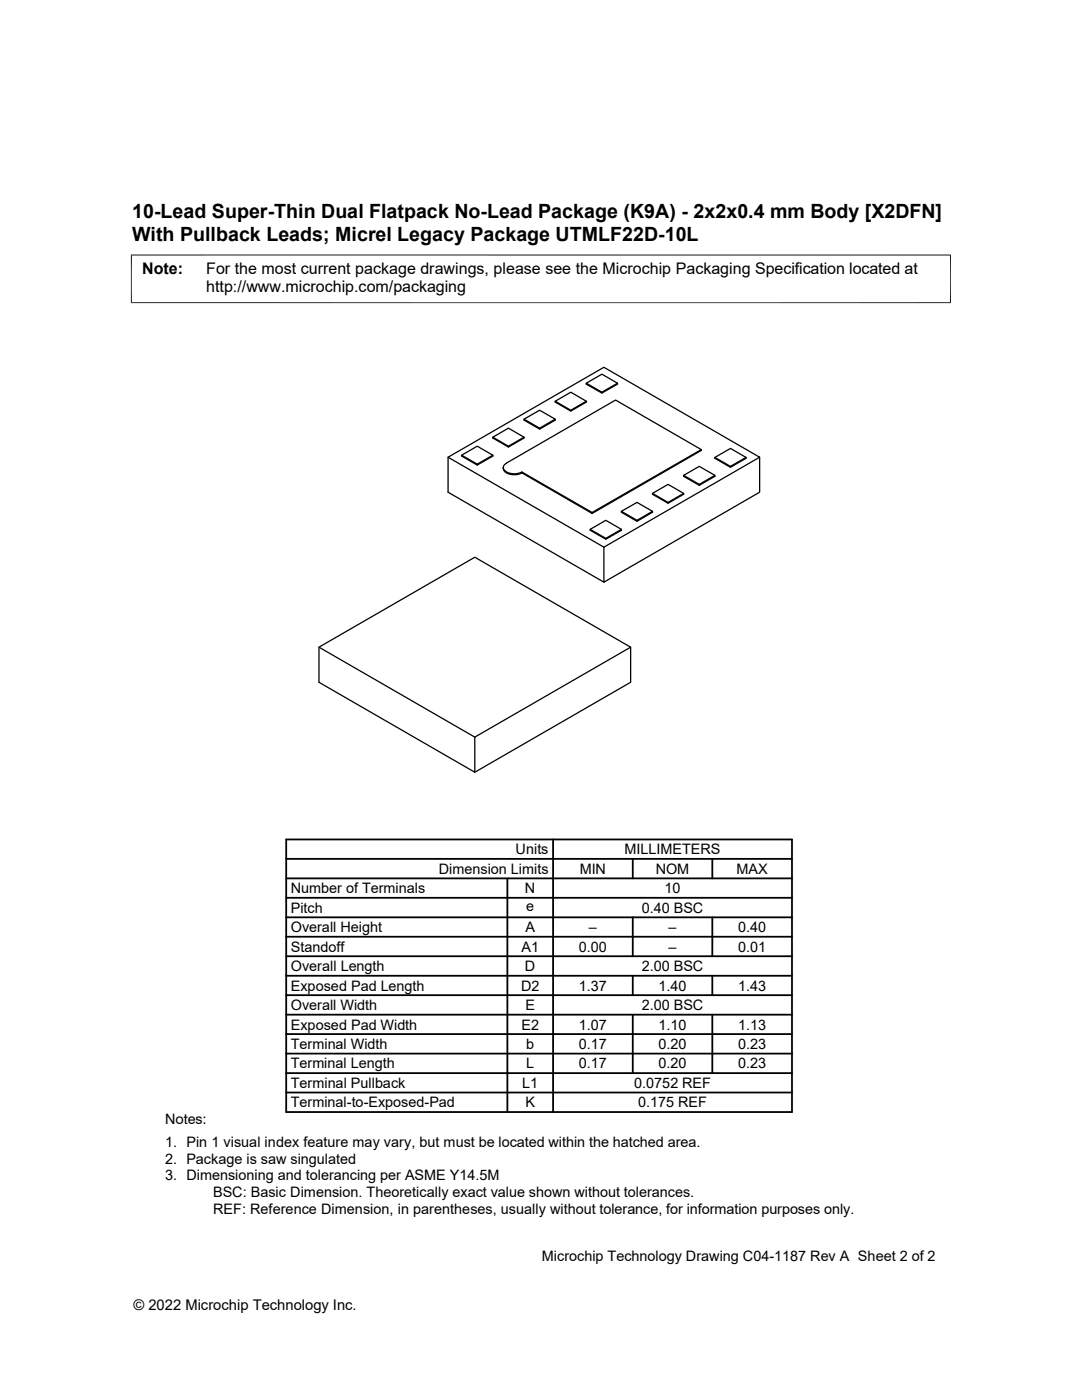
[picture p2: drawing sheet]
<svg xmlns="http://www.w3.org/2000/svg" width="216mm" height="279mm" viewBox="0 0 216 279" stroke-linecap="round" stroke-linejoin="round" font-family="sans-serif">
<defs><g id="words">
<g font-size="3.9">
<text x="26.4" y="43.5">10-Lead Super-Thin Dual Flatpack No-Lead Package (K9A) - 2x2x0.4 mm Body [X2DFN]</text>
<text x="26.4" y="48.1">With Pullback Leads; Micrel Legacy Package UTMLF22D-10L</text>
</g>
<g font-size="3.2">
<text x="28.4" y="54.7">Note:</text>
<text x="41.1" y="58.3">http://www.microchip.com/packaging</text>
<text x="41.1" y="54.7">For the most current package drawings, please see the Microchip Packaging Specification located at</text>
</g>
<g font-size="2.9">
<text x="102.9" y="170.5">Units</text>
<text x="124.6" y="170.5">MILLIMETERS</text>
<text x="58" y="178.3">Number of Terminals</text>
<text x="87.6" y="174.4">Dimension Limits</text>
<text x="104.8" y="178.3">N</text>
<text x="115.7" y="174.4">MIN</text>
<text x="130.8" y="174.4">NOM</text>
<text x="132.6" y="178.3">10</text>
<text x="147" y="174.4">MAX</text>
<text x="58" y="182.2">Pitch</text>
<text x="105" y="181.9">e</text>
<text x="128" y="182.2">0.40 BSC</text>
<text x="58" y="186">Overall Height</text>
<text x="58" y="189.9">Standoff</text>
<text x="104.1" y="189.9">A1</text>
<text x="104.8" y="186">A</text>
<text x="115.5" y="189.9">0.00</text>
<text x="117.5" y="186">–</text>
<text x="133.4" y="186">–</text>
<text x="133.4" y="189.9">–</text>
<text x="147.3" y="186">0.40</text>
<text x="147.3" y="189.9">0.01</text>
<text x="58" y="193.8">Overall Length</text>
<text x="58" y="197.7">Exposed Pad Length</text>
<text x="104" y="197.7">D2</text>
<text x="104.8" y="193.8">D</text>
<text x="115.5" y="197.7">1.37</text>
<text x="128" y="193.8">2.00 BSC</text>
<text x="131.4" y="197.7">1.40</text>
<text x="147.3" y="197.7">1.43</text>
<text x="58" y="201.6">Overall Width</text>
<text x="104.8" y="201.6">E</text>
<text x="128" y="201.6">2.00 BSC</text>
<text x="58" y="209.4">Terminal Width</text>
<text x="58" y="205.5">Exposed Pad Width</text>
<text x="104" y="205.5">E2</text>
<text x="105" y="209.3">b</text>
<text x="115.5" y="205.5">1.07</text>
<text x="115.5" y="209.4">0.17</text>
<text x="131.4" y="209.4">0.20</text>
<text x="131.4" y="205.5">1.10</text>
<text x="147.3" y="205.5">1.13</text>
<text x="147.3" y="209.4">0.23</text>
<text x="58" y="213.2">Terminal Length</text>
<text x="105" y="213.2">L</text>
<text x="115.5" y="213.2">0.17</text>
<text x="131.4" y="213.2">0.20</text>
<text x="147.3" y="213.2">0.23</text>
<text x="58" y="217.1">Terminal Pullback</text>
<text x="58" y="221">Terminal-to-Exposed-Pad</text>
<text x="104.2" y="217.1">L1</text>
<text x="104.8" y="221">K</text>
<text x="126.5" y="217.1">0.0752 REF</text>
<text x="127.3" y="221">0.175 REF</text>
<text x="32.9" y="224.4">Notes:</text>
<text x="32.9" y="229">1. Pin 1 visual index feature may vary, but must be located within the hatched area.</text>
<text x="32.9" y="232.3">2. Package is saw singulated</text>
<text x="32.9" y="235.6">3. Dimensioning and tolerancing per ASME Y14.5M</text>
<text x="42.5" y="238.9">BSC: Basic Dimension. Theoretically exact value shown without tolerances.</text>
<text x="42.5" y="242.2">REF: Reference Dimension, in parentheses, usually without tolerance, for information purposes only.</text>
<text x="108.1" y="251.7">Microchip Technology Drawing C04-1187 Rev A Sheet 2 of 2</text>
<text x="26.6" y="261.3">© 2022 Microchip Technology Inc.</text>
</g>
</g></defs>
<g fill="none" stroke="#000" stroke-width=".25">
<path d="M117 76.5l3.1 1.8M117 76.5l3.1-1.8 3.1 1.8v.2l-3.1 1.7-3.1-1.7zM123.2 76.5l-3.1 1.8v.1M89.4 91.2l31.1 18M92.1 90.8l3.1 1.8M92.1 90.8l3.1-1.8 3.1 1.8v.2l-3.1 1.8-3.1-1.8zM98.3 87.2l3.2 1.8M98.3 87.2l3.2-1.8 3.1 1.8v.2l-3.1 1.8-3.2-1.8zM98.3 90.8l-3.1 1.8v.2M100.4 93.3a1.65 1.65 0 0 0 2 1.4h1l.8-.3M104.2 94.2a2.95 2.95 0 0 1-3.7-.6l.1-.7 .5-.5 21.7-12.6 17.1 9.9v.2l-21.7 12.6M104.2 94.4v-.2l14 8.1"/>
<path d="M104.2 94.4l14 8.1M104.6 87.2l-3.1 1.8v.2M104.6 83.7l3.1 1.7M104.6 83.7l3.1-1.8 3.1 1.8v.1l-3.1 1.8-3.1-1.8zM110.8 80.1l3.1-1.8 3.1 1.8v.1l-3.1 1.8-3.1-1.8zM110.8 80.1l3.1 1.8M110.8 83.7l-3.1 1.7v.2M117 80.1l-3.1 1.8v.1M130.2 98.5l3.1 1.8M130.2 98.5l3.1-1.8 3.1 1.8v.1l-3.1 1.8-3.1-1.8zM136.4 98.5l-3.1 1.8v.1M136.4 94.9l3.1 1.8"/>
<path d="M136.4 94.9l3.1-1.8 3.1 1.8v.2l-3.1 1.8-3.1-1.8zM139.9 89.7l-21.7 12.6v.2M142.6 91.3l3.2 1.8M142.6 91.3l3.2-1.8 3.1 1.8v.2l-3.1 1.8-3.2-1.8zM142.6 94.9l-3.1 1.8v.2M148.9 91.3l-3.1 1.8v.2M151.6 91.2l-31.1 18v7l31.1-18v-7l-31.1-17.9-31.1 17.9v7l31.1 18M117.8 105.6l3.1 1.8M117.8 105.6l3.1-1.8 3.1 1.8v.2l-3.1 1.8-3.1-1.8zM124 105.6l-3.1 1.8v.2M124 102l3.1 1.8M124 102l3.1-1.7 3.1 1.7v.2l-3.1 1.8-3.1-1.8z"/>
<path d="M130.2 102l-3.1 1.8v.2M63.6 129.2l31.1 17.9M125.8 129.2l-31.1 17.9v7l-31.1-17.9v-7l31.1-18 31.1 18v7l-31.1 17.9"/>
</g>
<path d="M26.1 50.9h163.7M26.2 50.8v9.7M189.7 50.8v9.7M26.1 60.4h163.7" fill="none" stroke="#000" stroke-width=".2"/>
<g fill="none" stroke="#000" stroke-width=".36">
<path d="M57.1 179.2h100.9M57.1 175.3h100.9M57.1 171.4h100.9M57.1 167.5h100.9v54.4h-100.9zM101.2 175.3v46.6M110.4 167.5v54.4M126.3 171.4v3.9M142.1 171.4v3.9M57.1 186.9h100.9M57.1 183.1h100.9M57.1 194.7h100.9M57.1 190.8h100.9"/>
<path d="M57.1 198.6h100.9M126.3 183.1v7.7M126.3 194.7v3.9M142.1 183.1v7.7M142.1 194.7v3.9M57.1 210.3h100.9M57.1 202.5h100.9M57.1 206.4h100.9M57.1 214.2h100.9M57.1 218h100.9M126.3 202.5v11.7M142.1 202.5v11.7"/>
</g>
<use href="#words"/>
</svg>
